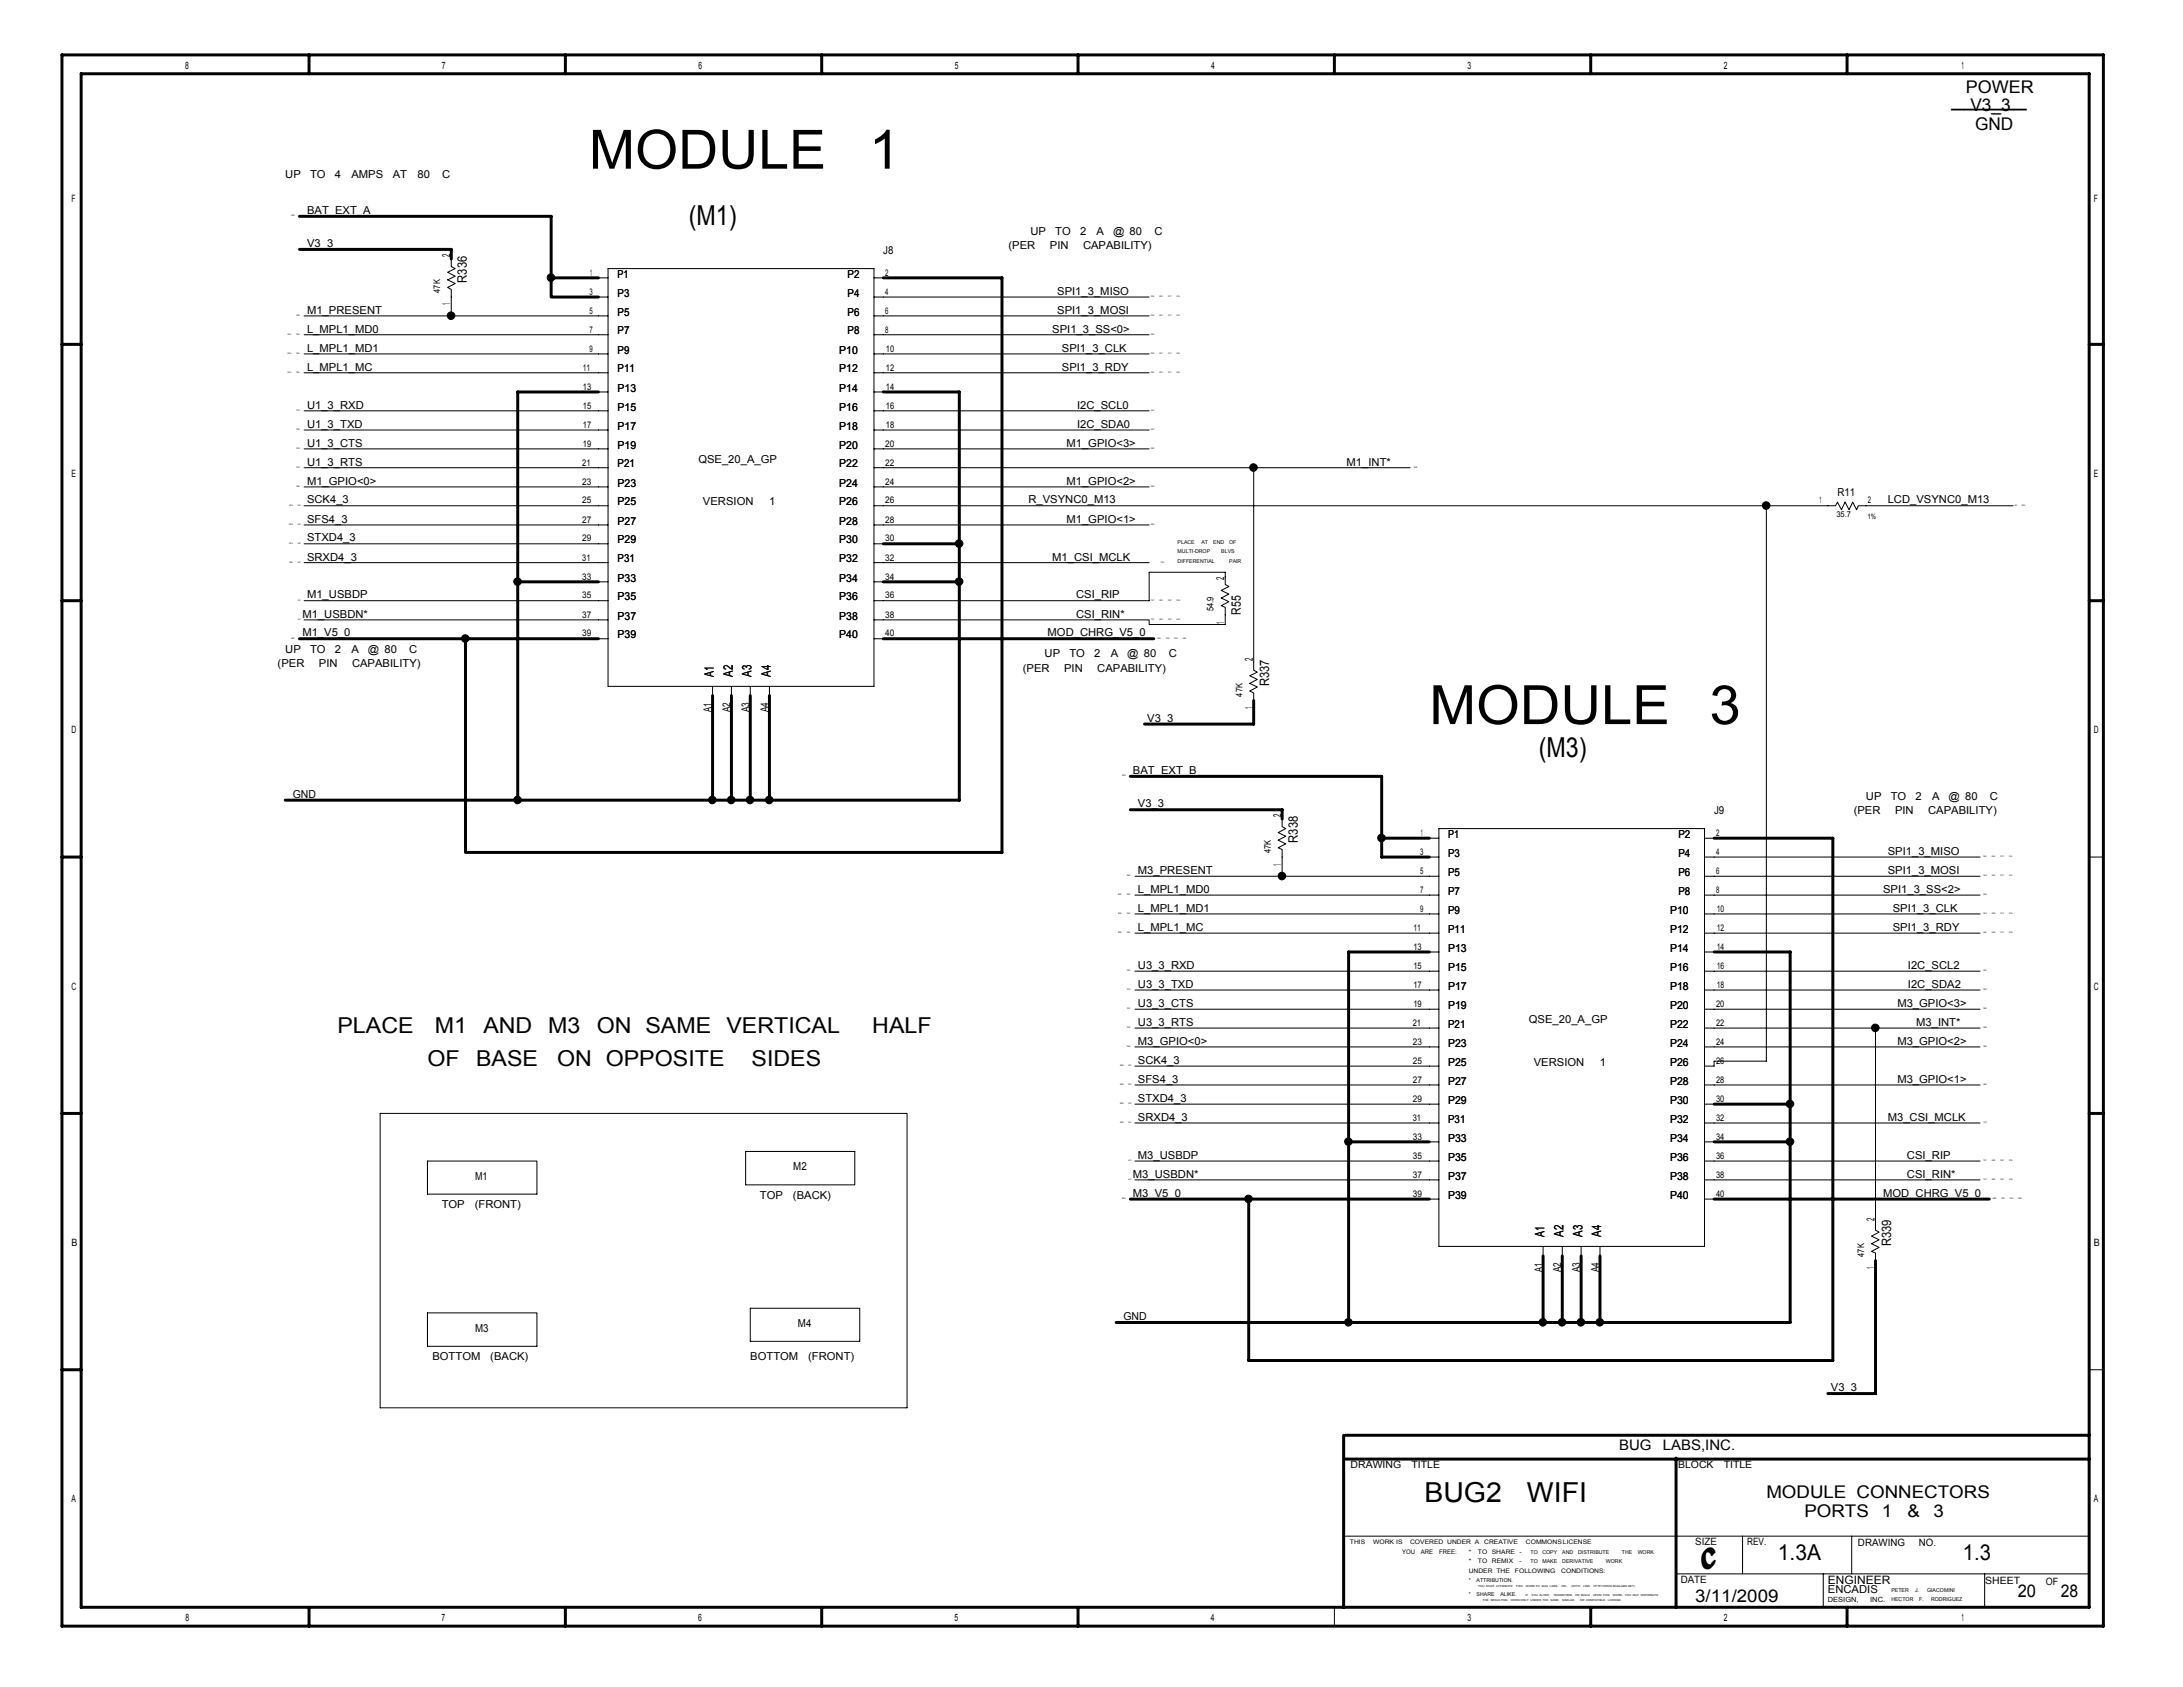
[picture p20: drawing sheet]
<svg xmlns="http://www.w3.org/2000/svg" width="279mm" height="216mm" viewBox="0 0 279 216" stroke-linecap="round" stroke-linejoin="round" font-family="sans-serif">
<defs><g id="words">
<g font-size="6.9">
<text x="75.4" y="21.6">MODULE</text>
<text x="111.2" y="21.6">1</text>
<text x="182.9" y="92.7">MODULE</text>
<text x="218.8" y="92.7">3</text>
</g>
<g font-size="3.5">
<text x="88.2" y="28.8">(M1)</text>
<text x="196.9" y="96.9">(M3)</text>
<text x="182.3" y="192.2">BUG2</text>
<text x="195.4" y="192.2">WIFI</text>
</g>
<text font-size="3.3" x="217.9" y="200.6">C</text>
<g font-size="2.8">
<text x="249.8" y="13.6">______</text>
<text x="43.2" y="132.2">PLACE</text>
<text x="54.7" y="136.5">OF</text>
<text x="55.6" y="132.2">M1</text>
<text x="60.9" y="136.5">BASE</text>
<text x="61.9" y="132.2">AND</text>
<text x="70.2" y="132.2">M3</text>
<text x="71.3" y="136.5">ON OPPOSITE</text>
<text x="76.4" y="132.2">ON SAME VERTICAL</text>
<text x="96.2" y="136.5">SIDES</text>
<text x="111.6" y="132.2">HALF</text>
<text x="227.6" y="199.6">1.3A</text>
<text x="251.2" y="199.6">1.3</text>
</g>
<g font-size="2.2">
<text x="251.6" y="11.9">POWER</text>
<text x="252.2" y="14.3">V3_3</text>
<text x="252.8" y="16.7">GND</text>
<text x="226.1" y="191.7">MODULE CONNECTORS</text>
<text x="230.9" y="194.1">PORTS</text>
<text x="240.8" y="194.1">1</text>
<text x="244.2" y="194.1">&amp;</text>
<text x="247.5" y="194.1">3</text>
<text x="217" y="205.1">3/11/2009</text>
<text x="258.2" y="204.4">20</text>
<text x="263.8" y="204.4">28</text>
</g>
<g font-size="1.9">
<text x="207.2" y="185.6">BUG</text>
<text x="212.8" y="185.6">LABS,INC.</text>
</g>
<g font-size="1.7">
<text x="59.7" y="36.2" transform="rotate(-90 59.7 36.2)">R336</text>
<text x="158.8" y="78.7" transform="rotate(-90 158.8 78.7)">R55</text>
<text x="91.4" y="86.6" transform="rotate(-90 91.4 86.6)">A1</text>
<text x="93.8" y="86.6" transform="rotate(-90 93.8 86.6)">A2</text>
<text x="96.2" y="86.6" transform="rotate(-90 96.2 86.6)">A3</text>
<text x="98.7" y="86.6" transform="rotate(-90 98.7 86.6)">A4</text>
<text x="162.4" y="87.8" transform="rotate(-90 162.4 87.8)">R337</text>
<text x="166.1" y="107.9" transform="rotate(-90 166.1 107.9)">R338</text>
<text x="197.7" y="158.3" transform="rotate(-90 197.7 158.3)">A1</text>
<text x="200.1" y="158.3" transform="rotate(-90 200.1 158.3)">A2</text>
<text x="202.5" y="158.3" transform="rotate(-90 202.5 158.3)">A3</text>
<text x="204.9" y="158.3" transform="rotate(-90 204.9 158.3)">A4</text>
<text x="242" y="159.5" transform="rotate(-90 242 159.5)">R339</text>
</g>
<text font-size="1.5" x="233.9" y="202.7">ENGINEER</text>
<g font-size="1.4">
<text x="36.5" y="22.8">UP</text>
<text x="39.7" y="22.8">TO</text>
<text x="42.9" y="22.8">4</text>
<text x="45" y="22.8">AMPS</text>
<text x="50.3" y="22.8">AT</text>
<text x="53.4" y="22.8">80</text>
<text x="56.6" y="22.8">C</text>
<text x="39.3" y="27.4">BAT_EXT_A</text>
<text x="39.3" y="31.6">V3_3</text>
<text x="57.6" y="32.9" transform="rotate(-90 57.6 32.9)">2</text>
<text x="79.1" y="35.5">P1</text>
<text x="108.5" y="35.5">P2</text>
<text x="113" y="32.5">J8</text>
<text x="129.1" y="31.9">(PER</text>
<text x="131.9" y="30.1">UP</text>
<text x="134.4" y="31.9">PIN</text>
<text x="135.1" y="30.1">TO</text>
<text x="138.2" y="30.1">2</text>
<text x="138.6" y="31.9">CAPABILITY)</text>
<text x="140.3" y="30.1">A</text>
<text x="142.5" y="30.1">@ 80</text>
<text x="147.8" y="30.1">C</text>
<text x="39.3" y="40.1">M1_PRESENT</text>
<text x="57.6" y="39.1" transform="rotate(-90 57.6 39.1)">1</text>
<text x="79.1" y="38">P3</text>
<text x="79.1" y="40.4">P5</text>
<text x="108.5" y="38">P4</text>
<text x="108.5" y="40.4">P6</text>
<text x="135.3" y="37.7">SPI1_3_MISO</text>
<text x="135.3" y="40.1">SPI1_3_MOSI</text>
<text x="39.3" y="47.5">L_MPL1_MC</text>
<text x="39.3" y="42.6">L_MPL1_MD0</text>
<text x="39.3" y="45">L_MPL1_MD1</text>
<text x="79.1" y="42.8">P7</text>
<text x="79.1" y="45.3">P9</text>
<text x="79.1" y="47.7">P11</text>
<text x="107.4" y="45.3">P10</text>
<text x="107.4" y="47.7">P12</text>
<text x="108.5" y="42.8">P8</text>
<text x="134.7" y="42.6">SPI1_3_SS&lt;0&gt;</text>
<text x="135.9" y="47.5">SPI1_3_RDY</text>
<text x="135.9" y="45">SPI1_3_CLK</text>
<text x="39.3" y="52.3">U1_3_RXD</text>
<text x="79.1" y="50.1">P13</text>
<text x="79.1" y="52.5">P15</text>
<text x="107.4" y="50.1">P14</text>
<text x="107.4" y="52.5">P16</text>
<text x="137.9" y="52.3">I2C_SCL0</text>
<text x="39.3" y="54.7">U1_3_TXD</text>
<text x="39.3" y="57.1">U1_3_CTS</text>
<text x="39.3" y="59.6">U1_3_RTS</text>
<text x="79.1" y="59.8">P21</text>
<text x="79.1" y="57.4">P19</text>
<text x="79.1" y="55">P17</text>
<text x="89.4" y="59.2">QSE_20_A_GP</text>
<text x="107.4" y="55">P18</text>
<text x="107.4" y="59.8">P22</text>
<text x="107.4" y="57.4">P20</text>
<text x="136.5" y="57.2">M1_GPIO&lt;3&gt;</text>
<text x="137.9" y="54.7">I2C_SDA0</text>
<text x="172.4" y="59.6">M1_INT*</text>
<text x="39.3" y="62">M1_GPIO&lt;0&gt;</text>
<text x="39.3" y="64.4">SCK4_3</text>
<text x="79.1" y="62.3">P23</text>
<text x="79.1" y="64.7">P25</text>
<text x="90" y="64.7">VERSION</text>
<text x="98.4" y="64.7">1</text>
<text x="107.4" y="62.3">P24</text>
<text x="107.4" y="64.7">P26</text>
<text x="131.6" y="64.4">R_VSYNC0_M13</text>
<text x="136.5" y="62">M1_GPIO&lt;2&gt;</text>
<text x="235.2" y="63.5">R11</text>
<text x="241.6" y="64.4">LCD_VSYNC0_M13</text>
<text x="39.3" y="66.9">SFS4_3</text>
<text x="39.3" y="69.3">STXD4_3</text>
<text x="39.3" y="71.8">SRXD4_3</text>
<text x="79.1" y="72">P31</text>
<text x="79.1" y="67.1">P27</text>
<text x="79.1" y="69.6">P29</text>
<text x="107.4" y="67.1">P28</text>
<text x="107.4" y="69.6">P30</text>
<text x="107.4" y="72">P32</text>
<text x="134.7" y="71.8">M1_CSI_MCLK</text>
<text x="136.5" y="66.9">M1_GPIO&lt;1&gt;</text>
<text x="39.3" y="76.6">M1_USBDP</text>
<text x="79.1" y="74.4">P33</text>
<text x="79.1" y="76.8">P35</text>
<text x="107.4" y="74.4">P34</text>
<text x="107.4" y="76.8">P36</text>
<text x="137.7" y="76.6">CSI_RIP</text>
<text x="156.7" y="74.2" transform="rotate(-90 156.7 74.2)">2</text>
<text x="36.5" y="83.5">UP</text>
<text x="38.7" y="79">M1_USBDN*</text>
<text x="38.7" y="81.4">M1_V5_0</text>
<text x="39.7" y="83.5">TO</text>
<text x="42.9" y="83.5">2</text>
<text x="45" y="83.5">A</text>
<text x="47.1" y="83.5">@ 80</text>
<text x="52.4" y="83.5">C</text>
<text x="79.1" y="79.3">P37</text>
<text x="79.1" y="81.7">P39</text>
<text x="107.4" y="79.3">P38</text>
<text x="107.4" y="81.7">P40</text>
<text x="134.1" y="81.4">MOD_CHRG_V5_0</text>
<text x="137.7" y="79">CSI_RIN*</text>
<text x="156.7" y="79.8" transform="rotate(-90 156.7 79.8)">1</text>
<text x="35.5" y="85.3">(PER</text>
<text x="40.8" y="85.3">PIN</text>
<text x="45.1" y="85.3">CAPABILITY)</text>
<text x="130.9" y="86">(PER</text>
<text x="133.7" y="84.1">UP</text>
<text x="136.2" y="86">PIN</text>
<text x="136.9" y="84.1">TO</text>
<text x="140.1" y="84.1">2</text>
<text x="140.4" y="86">CAPABILITY)</text>
<text x="142.2" y="84.1">A</text>
<text x="144.3" y="84.1">@ 80</text>
<text x="149.6" y="84.1">C</text>
<text x="160.3" y="84.5" transform="rotate(-90 160.3 84.5)">2</text>
<text x="91.1" y="91.1" transform="rotate(-90 91.1 91.1)">A1</text>
<text x="93.5" y="91.1" transform="rotate(-90 93.5 91.1)">A2</text>
<text x="95.9" y="91.1" transform="rotate(-90 95.9 91.1)">A3</text>
<text x="98.4" y="91.1" transform="rotate(-90 98.4 91.1)">A4</text>
<text x="146.8" y="92.4">V3_3</text>
<text x="160.3" y="90.7" transform="rotate(-90 160.3 90.7)">1</text>
<text x="145" y="99.1">BAT_EXT_B</text>
<text x="37.5" y="102.1">GND</text>
<text x="145.6" y="103.3">V3_3</text>
<text x="164" y="104.6" transform="rotate(-90 164 104.6)">2</text>
<text x="185.3" y="107.2">P1</text>
<text x="214.8" y="107.2">P2</text>
<text x="219.4" y="104.2">J9</text>
<text x="237.3" y="104.2">(PER</text>
<text x="238.8" y="102.4">UP</text>
<text x="242" y="102.4">TO</text>
<text x="242.5" y="104.2">PIN</text>
<text x="245.2" y="102.4">2</text>
<text x="246.8" y="104.2">CAPABILITY)</text>
<text x="247.3" y="102.4">A</text>
<text x="249.4" y="102.4">@ 80</text>
<text x="254.7" y="102.4">C</text>
<text x="145.6" y="111.8">M3_PRESENT</text>
<text x="164" y="110.8" transform="rotate(-90 164 110.8)">1</text>
<text x="185.3" y="109.6">P3</text>
<text x="185.3" y="112.1">P5</text>
<text x="214.8" y="109.6">P4</text>
<text x="214.8" y="112.1">P6</text>
<text x="241.6" y="111.8">SPI1_3_MOSI</text>
<text x="241.6" y="109.4">SPI1_3_MISO</text>
<text x="145.6" y="119.1">L_MPL1_MC</text>
<text x="145.6" y="114.3">L_MPL1_MD0</text>
<text x="145.6" y="116.7">L_MPL1_MD1</text>
<text x="185.3" y="114.5">P7</text>
<text x="185.3" y="116.9">P9</text>
<text x="185.3" y="119.4">P11</text>
<text x="213.8" y="116.9">P10</text>
<text x="213.8" y="119.4">P12</text>
<text x="214.8" y="114.5">P8</text>
<text x="241" y="114.3">SPI1_3_SS&lt;2&gt;</text>
<text x="242.2" y="119.1">SPI1_3_RDY</text>
<text x="242.2" y="116.7">SPI1_3_CLK</text>
<text x="145.6" y="124">U3_3_RXD</text>
<text x="185.3" y="121.8">P13</text>
<text x="185.3" y="124.2">P15</text>
<text x="213.8" y="121.8">P14</text>
<text x="213.8" y="124.2">P16</text>
<text x="244.2" y="124">I2C_SCL2</text>
<text x="145.6" y="128.9">U3_3_CTS</text>
<text x="145.6" y="126.4">U3_3_TXD</text>
<text x="145.6" y="131.3">U3_3_RTS</text>
<text x="185.3" y="129.1">P19</text>
<text x="185.3" y="126.7">P17</text>
<text x="185.3" y="131.5">P21</text>
<text x="195.7" y="130.9">QSE_20_A_GP</text>
<text x="213.8" y="126.7">P18</text>
<text x="213.8" y="131.5">P22</text>
<text x="213.8" y="129.1">P20</text>
<text x="242.8" y="128.9">M3_GPIO&lt;3&gt;</text>
<text x="244.2" y="126.4">I2C_SDA2</text>
<text x="245.3" y="131.3">M3_INT*</text>
<text x="145.6" y="136.1">SCK4_3</text>
<text x="145.6" y="133.7">M3_GPIO&lt;0&gt;</text>
<text x="185.3" y="133.9">P23</text>
<text x="185.3" y="136.4">P25</text>
<text x="196.3" y="136.4">VERSION</text>
<text x="204.8" y="136.4">1</text>
<text x="213.8" y="133.9">P24</text>
<text x="213.8" y="136.4">P26</text>
<text x="242.8" y="133.7">M3_GPIO&lt;2&gt;</text>
<text x="145.6" y="143.4">SRXD4_3</text>
<text x="145.6" y="141">STXD4_3</text>
<text x="145.6" y="138.6">SFS4_3</text>
<text x="185.3" y="138.8">P27</text>
<text x="185.3" y="141.3">P29</text>
<text x="185.3" y="143.7">P31</text>
<text x="213.8" y="138.8">P28</text>
<text x="213.8" y="141.3">P30</text>
<text x="213.8" y="143.7">P32</text>
<text x="241.6" y="143.4">M3_CSI_MCLK</text>
<text x="242.8" y="138.6">M3_GPIO&lt;1&gt;</text>
<text x="101.5" y="149.8">M2</text>
<text x="145.6" y="148.3">M3_USBDP</text>
<text x="185.3" y="146.1">P33</text>
<text x="185.3" y="148.5">P35</text>
<text x="213.8" y="146.1">P34</text>
<text x="213.8" y="148.5">P36</text>
<text x="244.1" y="148.3">CSI_RIP</text>
<text x="56.5" y="154.6">TOP</text>
<text x="60.8" y="154.6">(FRONT)</text>
<text x="60.8" y="151">M1</text>
<text x="97.3" y="153.4">TOP</text>
<text x="101.5" y="153.4">(BACK)</text>
<text x="145" y="153.2">M3_V5_0</text>
<text x="145" y="150.7">M3_USBDN*</text>
<text x="185.3" y="151">P37</text>
<text x="185.3" y="153.4">P39</text>
<text x="213.8" y="151">P38</text>
<text x="213.8" y="153.4">P40</text>
<text x="241" y="153.2">MOD_CHRG_V5_0</text>
<text x="244.1" y="150.7">CSI_RIN*</text>
<text x="239.9" y="156.3" transform="rotate(-90 239.9 156.3)">2</text>
<text x="197.4" y="162.8" transform="rotate(-90 197.4 162.8)">A1</text>
<text x="199.8" y="162.8" transform="rotate(-90 199.8 162.8)">A2</text>
<text x="202.2" y="162.8" transform="rotate(-90 202.2 162.8)">A3</text>
<text x="204.7" y="162.8" transform="rotate(-90 204.7 162.8)">A4</text>
<text x="239.9" y="162.4" transform="rotate(-90 239.9 162.4)">1</text>
<text x="60.8" y="170.4">M3</text>
<text x="102.1" y="169.8">M4</text>
<text x="143.8" y="169">GND</text>
<text x="55.3" y="174.1">BOTTOM</text>
<text x="62.8" y="174.1">(BACK)</text>
<text x="96" y="174.1">BOTTOM</text>
<text x="103.4" y="174.1">(FRONT)</text>
<text x="234.3" y="178.1">V3_3</text>
<text x="233.9" y="203.8">ENCADIS</text>
</g>
<g font-size="1.3">
<text x="23.7" y="8.8">8</text>
<text x="56.5" y="8.8">7</text>
<text x="89.4" y="8.8">6</text>
<text x="122.2" y="8.8">5</text>
<text x="155" y="8.8">4</text>
<text x="187.8" y="8.8">3</text>
<text x="220.6" y="8.8">2</text>
<text x="251.1" y="8.8">1</text>
<text x="9.2" y="25.8">F</text>
<text x="268" y="25.8">F</text>
<text x="9.2" y="61">E</text>
<text x="268" y="61">E</text>
<text x="9.2" y="93.9">D</text>
<text x="268" y="93.9">D</text>
<text x="9.2" y="126.7">C</text>
<text x="268" y="126.7">C</text>
<text x="9.2" y="159.5">B</text>
<text x="268" y="159.5">B</text>
<text x="172.9" y="187.9">DRAWING</text>
<text x="180.7" y="187.9">TITLE</text>
<text x="214.8" y="187.9">BLOCK</text>
<text x="220.6" y="187.9">TITLE</text>
<text x="9.2" y="192.3">A</text>
<text x="217" y="197.7">SIZE</text>
<text x="223.6" y="197.7">REV.</text>
<text x="237.8" y="197.9">DRAWING</text>
<text x="245.6" y="197.9">NO.</text>
<text x="268" y="192.3">A</text>
<text x="215.1" y="202.6">DATE</text>
<text x="254.1" y="202.8">SHEET</text>
<text x="261.8" y="202.9">OF</text>
<text x="23.7" y="207.5">8</text>
<text x="56.5" y="207.5">7</text>
<text x="89.4" y="207.5">6</text>
<text x="122.2" y="207.5">5</text>
<text x="155" y="207.5">4</text>
<text x="187.8" y="207.5">3</text>
<text x="220.6" y="207.5">2</text>
<text x="251.1" y="207.5">1</text>
</g>
<g font-size="1.2">
<text x="75.5" y="35.3">1</text>
<text x="113.3" y="35.3">2</text>
<text x="56.3" y="37.5" transform="rotate(-90 56.3 37.5)">47K</text>
<text x="75.5" y="40.1">5</text>
<text x="75.5" y="37.7">3</text>
<text x="113.3" y="40.1">6</text>
<text x="113.3" y="37.7">4</text>
<text x="74.6" y="47.5">11</text>
<text x="75.5" y="45">9</text>
<text x="75.5" y="42.6">7</text>
<text x="113.3" y="42.6">8</text>
<text x="113.4" y="47.5">12</text>
<text x="113.4" y="45">10</text>
<text x="74.6" y="52.3">15</text>
<text x="74.6" y="49.9">13</text>
<text x="113.4" y="52.3">16</text>
<text x="113.4" y="49.9">14</text>
<text x="74.5" y="59.6">21</text>
<text x="74.6" y="57.1">19</text>
<text x="74.6" y="54.7">17</text>
<text x="113.3" y="57.1">20</text>
<text x="113.3" y="59.6">22</text>
<text x="113.4" y="54.7">18</text>
<text x="74.5" y="64.4">25</text>
<text x="74.5" y="62">23</text>
<text x="113.3" y="64.4">26</text>
<text x="113.3" y="62">24</text>
<text x="232.9" y="64.4">1</text>
<text x="239.1" y="64.4">2</text>
<text x="74.5" y="71.8">31</text>
<text x="74.5" y="69.3">29</text>
<text x="74.5" y="66.9">27</text>
<text x="113.3" y="69.3">30</text>
<text x="113.3" y="71.8">32</text>
<text x="113.3" y="66.9">28</text>
<text x="74.5" y="76.6">35</text>
<text x="74.5" y="74.2">33</text>
<text x="113.3" y="76.6">36</text>
<text x="113.3" y="74.2">34</text>
<text x="74.5" y="81.4">39</text>
<text x="74.5" y="79">37</text>
<text x="113.3" y="81.4">40</text>
<text x="113.3" y="79">38</text>
<text x="155.3" y="78.2" transform="rotate(-90 155.3 78.2)">54.9</text>
<text x="159" y="89.2" transform="rotate(-90 159 89.2)">47K</text>
<text x="181.8" y="107">1</text>
<text x="219.6" y="107">2</text>
<text x="162.7" y="109.2" transform="rotate(-90 162.7 109.2)">47K</text>
<text x="181.8" y="111.8">5</text>
<text x="181.8" y="109.4">3</text>
<text x="219.6" y="111.8">6</text>
<text x="219.6" y="109.4">4</text>
<text x="180.9" y="119.1">11</text>
<text x="181.8" y="116.7">9</text>
<text x="181.8" y="114.3">7</text>
<text x="219.6" y="114.3">8</text>
<text x="219.7" y="119.1">12</text>
<text x="219.7" y="116.7">10</text>
<text x="180.9" y="124">15</text>
<text x="180.9" y="121.6">13</text>
<text x="219.7" y="124">16</text>
<text x="219.7" y="121.6">14</text>
<text x="180.8" y="131.3">21</text>
<text x="180.9" y="128.9">19</text>
<text x="180.9" y="126.4">17</text>
<text x="219.6" y="131.3">22</text>
<text x="219.6" y="128.9">20</text>
<text x="219.7" y="126.4">18</text>
<text x="180.8" y="136.1">25</text>
<text x="180.8" y="133.7">23</text>
<text x="219.6" y="136.1">26</text>
<text x="219.6" y="133.7">24</text>
<text x="180.8" y="141">29</text>
<text x="180.8" y="138.6">27</text>
<text x="180.8" y="143.4">31</text>
<text x="219.6" y="143.4">32</text>
<text x="219.6" y="141">30</text>
<text x="219.6" y="138.6">28</text>
<text x="180.8" y="148.3">35</text>
<text x="180.8" y="145.9">33</text>
<text x="219.6" y="148.3">36</text>
<text x="219.6" y="145.9">34</text>
<text x="180.8" y="153.2">39</text>
<text x="180.8" y="150.7">37</text>
<text x="219.6" y="153.2">40</text>
<text x="219.6" y="150.7">38</text>
<text x="238.6" y="160.9" transform="rotate(-90 238.6 160.9)">47K</text>
</g>
<text font-size="1" x="235" y="66.2">35.7</text>
<g font-size=".9">
<text x="239" y="66.4">1%</text>
<text x="233.9" y="205.1">DESIGN,</text>
<text x="239.4" y="205.1">INC.</text>
</g>
<g font-size=".8">
<text x="172.8" y="197.6">THIS</text>
<text x="175.7" y="197.6">WORK IS</text>
<text x="180.5" y="197.6">COVERED UNDER A</text>
<text x="190" y="197.6">CREATIVE</text>
<text x="195.3" y="197.6">COMMONS LICENSE</text>
<text x="179.5" y="198.8">YOU</text>
<text x="181.8" y="198.8">ARE</text>
<text x="184.2" y="198.8">FREE:</text>
<text x="188" y="198.8">*</text>
<text x="188" y="201.3">UNDER THE</text>
<text x="188" y="200.1">*</text>
<text x="189.2" y="198.8">TO</text>
<text x="189.2" y="200.1">TO</text>
<text x="190.9" y="198.8">SHARE</text>
<text x="190.9" y="200.1">REMIX</text>
<text x="193.9" y="201.3">FOLLOWING</text>
<text x="194.5" y="198.8">-</text>
<text x="194.5" y="200.1">-</text>
<text x="199.8" y="201.3">CONDITIONS:</text>
</g>
<g font-size=".7">
<text x="150.7" y="70.8">MULTI-DROP</text>
<text x="150.7" y="69.6">PLACE</text>
<text x="153.8" y="69.6">AT</text>
<text x="155.3" y="69.6">END</text>
<text x="156.3" y="70.8">BLVS</text>
<text x="157.3" y="69.6">OF</text>
<text x="150.7" y="72">DIFFERENTIAL</text>
<text x="157.3" y="72">PAIR</text>
<text x="188" y="202.5">*</text>
<text x="189" y="202.5">ATTRIBUTION.</text>
<text x="195.9" y="200.1">TO</text>
<text x="195.9" y="198.8">TO</text>
<text x="197.4" y="200.1">MAKE</text>
<text x="197.4" y="198.8">COPY</text>
<text x="200" y="200.1">DERIVATIVE</text>
<text x="200" y="198.8">AND</text>
<text x="202" y="198.8">DISTRIBUTE</text>
<text x="205.5" y="200.1">WORK</text>
<text x="207.6" y="198.8">THE</text>
<text x="209.6" y="198.8">WORK</text>
<text x="242.1" y="203.7">PETER</text>
<text x="245.1" y="203.7">J.</text>
<text x="246.6" y="203.7">GIACOMINI</text>
<text x="188" y="204.3">*</text>
<text x="189" y="204.3">SHARE</text>
<text x="192" y="204.3">ALIKE.</text>
<text x="242.1" y="204.9">HECTOR</text>
<text x="245.6" y="204.9">F.</text>
<text x="247.2" y="204.9">RODRIGUEZ</text>
</g>
<g font-size=".3">
<text x="37.3" y="27.7">22E6</text>
<text x="37.9" y="40.4">19D8</text>
<text x="147.3" y="40.4">12D4</text>
<text x="147.3" y="38">12E4</text>
<text x="148.4" y="40.4">20C1</text>
<text x="148.4" y="38">20C1</text>
<text x="149.5" y="40.4">21C1</text>
<text x="149.5" y="38">21C1</text>
<text x="150.6" y="40.4">21F4</text>
<text x="150.6" y="38">21F4</text>
<text x="36.8" y="47.7">20C4</text>
<text x="36.8" y="42.8">20C4</text>
<text x="36.8" y="45.3">20C4</text>
<text x="37.9" y="47.7">10E4</text>
<text x="37.9" y="42.8">10E4</text>
<text x="37.9" y="45.3">10E4</text>
<text x="147.3" y="47.7">12E4</text>
<text x="147.3" y="45.3">12D4</text>
<text x="147.3" y="42.8">12D4</text>
<text x="148.4" y="45.3">20C1</text>
<text x="148.4" y="47.7">20C1</text>
<text x="149.5" y="45.3">21C1</text>
<text x="149.5" y="47.7">21C1</text>
<text x="150.6" y="45.3">21E4</text>
<text x="150.6" y="47.7">21E4</text>
<text x="37.9" y="52.6">13F5</text>
<text x="147.3" y="52.6">14E3</text>
<text x="37.9" y="55">13E5</text>
<text x="37.9" y="57.4">13E5</text>
<text x="37.9" y="59.9">13F5</text>
<text x="147.3" y="57.4">19B2</text>
<text x="147.3" y="55">14E3</text>
<text x="180.9" y="59.9">19D8</text>
<text x="37" y="64.7">20C4</text>
<text x="37.9" y="62.3">19B2</text>
<text x="38.1" y="64.7">9D3</text>
<text x="147.3" y="62.3">19B2</text>
<text x="257.9" y="64.7">4F3</text>
<text x="258.7" y="64.7">10D6</text>
<text x="37" y="67.2">20C4</text>
<text x="37" y="69.6">20C4</text>
<text x="38.1" y="67.2">9D3</text>
<text x="38.1" y="69.6">9D3</text>
<text x="147.3" y="67.2">19B2</text>
<text x="37" y="72">20B4</text>
<text x="38.1" y="72">9E3</text>
<text x="38.1" y="76.9">8C3</text>
<text x="147.3" y="76.9">11E7</text>
<text x="148.4" y="76.9">20B1</text>
<text x="148.5" y="72">11D2</text>
<text x="149.5" y="76.9">21B1</text>
<text x="150.6" y="76.9">21D4</text>
<text x="37.3" y="81.7">28E3</text>
<text x="38.1" y="79.3">8C3</text>
<text x="147.3" y="79.3">11D7</text>
<text x="148.1" y="81.7">20B1</text>
<text x="148.4" y="79.3">20B1</text>
<text x="149.2" y="81.7">21B1</text>
<text x="149.5" y="79.3">21B1</text>
<text x="150.3" y="81.7">21D4</text>
<text x="150.6" y="79.3">21D4</text>
<text x="151.4" y="81.7">24E5</text>
<text x="143.6" y="99.4">22D6</text>
<text x="144.2" y="112.1">19D8</text>
<text x="253.8" y="112.1">12D4</text>
<text x="253.8" y="109.7">12E4</text>
<text x="254.9" y="112.1">20F4</text>
<text x="254.9" y="109.7">20F4</text>
<text x="256" y="112.1">21C1</text>
<text x="256" y="109.7">21C1</text>
<text x="257.1" y="112.1">21F4</text>
<text x="257.1" y="109.7">21F4</text>
<text x="143.1" y="114.6">20F8</text>
<text x="143.1" y="117">20E8</text>
<text x="143.1" y="119.4">20E8</text>
<text x="144.2" y="114.6">10E4</text>
<text x="144.2" y="117">10E4</text>
<text x="144.2" y="119.4">10E4</text>
<text x="253.8" y="117">12D4</text>
<text x="253.8" y="114.6">12D4</text>
<text x="253.8" y="119.4">12E4</text>
<text x="254.9" y="117">20E4</text>
<text x="254.9" y="119.4">20E4</text>
<text x="256" y="117">21C1</text>
<text x="256" y="119.4">21C1</text>
<text x="257.1" y="117">21E4</text>
<text x="257.1" y="119.4">21E4</text>
<text x="144.2" y="124.3">13D5</text>
<text x="253.8" y="124.3">14E3</text>
<text x="144.2" y="131.6">13D5</text>
<text x="144.2" y="129.2">13C5</text>
<text x="144.2" y="126.7">13C5</text>
<text x="253.8" y="129.2">19B2</text>
<text x="253.8" y="131.6">19D8</text>
<text x="253.8" y="126.7">14D3</text>
<text x="143.4" y="136.4">20E8</text>
<text x="144.2" y="134">19B2</text>
<text x="144.5" y="136.4">9D3</text>
<text x="253.8" y="134">19B2</text>
<text x="143.4" y="143.7">20E8</text>
<text x="143.4" y="141.3">20E8</text>
<text x="143.4" y="138.9">20E8</text>
<text x="144.5" y="143.7">9E3</text>
<text x="144.5" y="141.3">9D3</text>
<text x="144.5" y="138.9">9D3</text>
<text x="253.8" y="143.7">11C2</text>
<text x="253.8" y="138.9">19B2</text>
<text x="144.5" y="148.6">8C3</text>
<text x="253.8" y="148.6">11E7</text>
<text x="254.9" y="148.6">20D5</text>
<text x="256" y="148.6">21B1</text>
<text x="257.1" y="148.6">21D4</text>
<text x="143.6" y="153.5">28E3</text>
<text x="144.5" y="151">8C3</text>
<text x="253.8" y="151">11D7</text>
<text x="254.9" y="151">20D5</text>
<text x="255.1" y="153.5">20D4</text>
<text x="256" y="151">21B1</text>
<text x="256.2" y="153.5">21B1</text>
<text x="257.1" y="151">21D4</text>
<text x="257.2" y="153.5">21D4</text>
<text x="258.3" y="153.5">24E5</text>
<text x="189.2" y="203.1">YOU MUST ATTRIBUTE</text>
<text x="194" y="203.1">THIS</text>
<text x="195.3" y="203.1">WORK TO BUG LABS,</text>
<text x="199.9" y="203.1">INC.</text>
<text x="201.1" y="203.1">(WITH</text>
<text x="202.7" y="203.1">LINK</text>
<text x="203.9" y="203.1">HTTP://WWW.BUGLABS.NET)</text>
<text x="189.8" y="204.9">THE</text>
<text x="190.8" y="204.9">RESULTING</text>
<text x="193.4" y="204.9">WORK ONLY UNDER THE</text>
<text x="195.3" y="204.3">IF</text>
<text x="196" y="204.3">YOU ALTER,</text>
<text x="198.4" y="204.9">SAME,</text>
<text x="198.8" y="204.3">TRANSFORM,</text>
<text x="200" y="204.9">SIMILAR,</text>
<text x="201.6" y="204.3">OR BUILD</text>
<text x="202.2" y="204.9">OR COMPATIBLE</text>
<text x="203.9" y="204.3">UPON THIS</text>
<text x="205.8" y="204.9">LICENSE.</text>
<text x="206.4" y="204.3">WORK, YOU MAY DISTRIBUTE</text>
</g>
</g></defs>
<g fill="none" stroke="#000" stroke-width=".38">
<path d="M7.9 7h261.3v201.1h-261.3zM10.4 9.4h257v196.3h-257zM39.6 7v2.4M72.4 7v2.4M105.2 7v2.4M138 7v2.4M170.8 7v2.4M203.6 7v2.4M236.4 7v2.4M38.3 27.7h32.2v7.9M38.3 31.9h19.5v1.2M70.5 35.6v2.4h6.1"/>
<path d="M70.5 35.6h6.1M113 35.6h15.2v73.5h-68.6v-27.4M7.9 44.1h2.5M76.6 50.2h-10.3v24.3h10.3M113 50.2h9.8v52.2h-24.3v-13.4M267.4 44.1h1.8M7.9 76.9h2.5M66.3 74.5v27.9M113 69.6h9.8M113 74.5h9.8M267.4 76.9h1.8M38.3 81.7h38.3"/>
<path d="M91.2 89v13.4M93.6 89v13.4h2.4M96 89v13.4M113 81.7h34.7M144.7 99.4h32.1v10.3h6.1M160.5 89.7v3h-14M7.9 109.7h2.5M36.5 102.4h57.1M96 102.4h2.5M144.7 103.6h19.4v1.2M176.8 107.3h6.1M219.4 107.3h15.2v66.8h-74.8v-20.6"/>
<path d="M182.9 121.8h-10.3v24.3h10.3M219.4 121.8h9.7v47.4h-86.3M7.9 142.5h2.5M144.7 153.5h38.2M172.6 146.1v23.1M219.4 153.5h35.2M219.4 141.3h9.7M219.4 146.1h9.7M267.4 142.5h1.8M7.9 175.3h2.5M197.5 160.7v8.5M200 160.7v8.5"/>
<path d="M202.4 160.7v8.5M204.8 160.7v8.5M240 161.3v17h-6.1M172 183.7v22M172.2 183.7h95.2M172.2 186.7h95.2M214.5 186.6v19.1M39.6 205.7v2.4M72.4 205.7v2.4M105.2 205.7v2.4M138 205.7v2.4M203.6 205.7v2.4"/>
<path d="M236.4 205.7v2.4"/>
</g>
<g fill="none" stroke="#000" stroke-width=".13">
<path d="M57.8 33.1v1l.5 .3-1 .4 1 .5-1 .5 1 .5-1 .5 .5 .2v3.4M76.6 35.6h1.2M76.6 38h1.2M77.8 34.4h34.1v53.4h-34.1zM111.9 35.6h1.1M111.9 38h35.2M38.9 40.4h38.9M38.9 47.7h38.9M38.9 45.3h38.9M38.9 42.8h38.9M38.9 52.6h38.9M38.9 55h38.9"/>
<path d="M38.9 57.4h38.9M38.9 59.9h38.9M76.6 50.2h1.2M111.9 40.4h35.2M111.9 47.7h35.2M111.9 45.3h35.2M111.9 42.8h35.2M111.9 50.2h1.1M111.9 52.6h35.2M111.9 55h35.2M111.9 57.4h35.2M111.9 59.9h48.6"/>
<path d="M180.5 59.9h-20v25.9l.4 .2-1 .5 1 .5-1 .5 1 .4-1 .5 .6 .3v1M38.9 62.3h38.9M38.9 64.7h38.9M38.9 67.2h38.9M38.9 72h38.9M38.9 69.6h38.9M38.9 76.9h38.9M38.9 79.3h38.9M76.6 74.5h1.2M111.9 76.9h35.2v-3.7h9.7v1.6l.5 .3-1 .5 1 .4-1 .5 1 .5-1 .5 .5 .2v2.2h-9.7v-.6h-35.2M111.9 64.7h123l.3-.4 .5 .9 .4-.9 .6 .9 .4-.9 .5 .9 .2-.5h19.9M111.9 62.3h35.2"/>
<path d="M111.9 67.2h35.2M111.9 72h35.2M111.9 69.6h1.1M111.9 74.5h1.1M226.1 64.7v71.1h-6.7v.6h-1.2M76.6 81.7h1.2M91.2 87.8v1.2M93.6 87.8v1.2M96 87.8v1.2M98.5 87.8v1.2M111.9 81.7h1.1M145.3 112.1h38.9"/>
<path d="M145.3 119.4h38.9M145.3 117h38.9M145.3 114.6h38.9M164.1 104.8v1l.5 .2-1 .6 1 .4-1 .5 1 .5-1 .5 .5 .2v3.4M182.9 107.3h1.3M182.9 109.7h1.3M184.2 106h34v53.5h-34zM218.2 107.3h1.2M218.2 109.7h35.2M218.2 112.1h35.2M218.2 119.4h35.2M218.2 117h35.2"/>
<path d="M218.2 114.6h35.2M267.4 109.7h1.8M145.3 124.3h38.9M145.3 126.7h38.9M145.3 129.2h38.9M145.3 131.6h38.9M145.3 134h38.9M145.3 136.4h38.9M145.3 138.9h38.9M182.9 121.8h1.3M218.2 121.8h1.2M218.2 124.3h35.2"/>
<path d="M218.2 126.7h35.2M218.2 129.2h35.2M218.2 131.6h35.2M218.2 134h35.2M218.2 138.9h35.2M240 131.6v25.8l.5 .3-1 .5 1 .5-1 .5 1 .4-1 .5 .5 .3v.9M48.7 142.5h67.4v37.7h-67.4zM54.7 148.6h14v4.2h-14zM95.4 147.4h14v4.2h-14zM145.3 143.7h38.9M145.3 141.3h38.9M145.3 148.6h38.9"/>
<path d="M145.3 151h38.9M182.9 146.1h1.3M182.9 153.5h1.3M197.5 159.5v1.2M200 159.5v1.2M202.4 159.5v1.2M204.8 159.5v1.2M218.2 143.7h35.2M218.2 141.3h1.2M218.2 146.1h1.2M218.2 148.6h35.2M218.2 151h35.2"/>
<path d="M218.2 153.5h1.2M54.7 168h14v4.3h-14zM96 167.4h14v4.3h-14zM267.4 175.3h1.8M172.2 196.6h95.2M223 196.6v4.8M237 196.6v4.8M170.8 205.7v2.4M214.5 201.4h52.9M233.4 201.4v4.3M254 201.4v4.3"/>
</g>
<g fill="#000" stroke="#000" stroke-width=".13">
<circle cx="70.5" cy="35.5" r=".49"/>
<circle cx="57.7" cy="40.4" r=".49"/>
<circle cx="160.4" cy="59.8" r=".49"/>
<circle cx="66.2" cy="74.4" r=".49"/>
<circle cx="122.8" cy="69.6" r=".49"/>
<circle cx="122.8" cy="74.4" r=".49"/>
<circle cx="226.1" cy="64.7" r=".49"/>
<circle cx="59.6" cy="81.7" r=".49"/>
<circle cx="66.2" cy="102.4" r=".49"/>
<circle cx="91.2" cy="102.4" r=".49"/>
<circle cx="93.6" cy="102.4" r=".49"/>
<circle cx="96" cy="102.4" r=".49"/>
<circle cx="98.5" cy="102.4" r=".49"/>
<circle cx="164.1" cy="112.1" r=".49"/>
<circle cx="176.8" cy="107.2" r=".49"/>
<circle cx="240" cy="131.5" r=".49"/>
<circle cx="159.8" cy="153.4" r=".49"/>
<circle cx="172.6" cy="146.1" r=".49"/>
<circle cx="229.1" cy="141.3" r=".49"/>
<circle cx="229.1" cy="146.1" r=".49"/>
<circle cx="172.6" cy="169.2" r=".49"/>
<circle cx="197.5" cy="169.2" r=".49"/>
<circle cx="199.9" cy="169.2" r=".49"/>
<circle cx="202.3" cy="169.2" r=".49"/>
<circle cx="204.8" cy="169.2" r=".49"/>
</g>
<use href="#words"/>
</svg>
